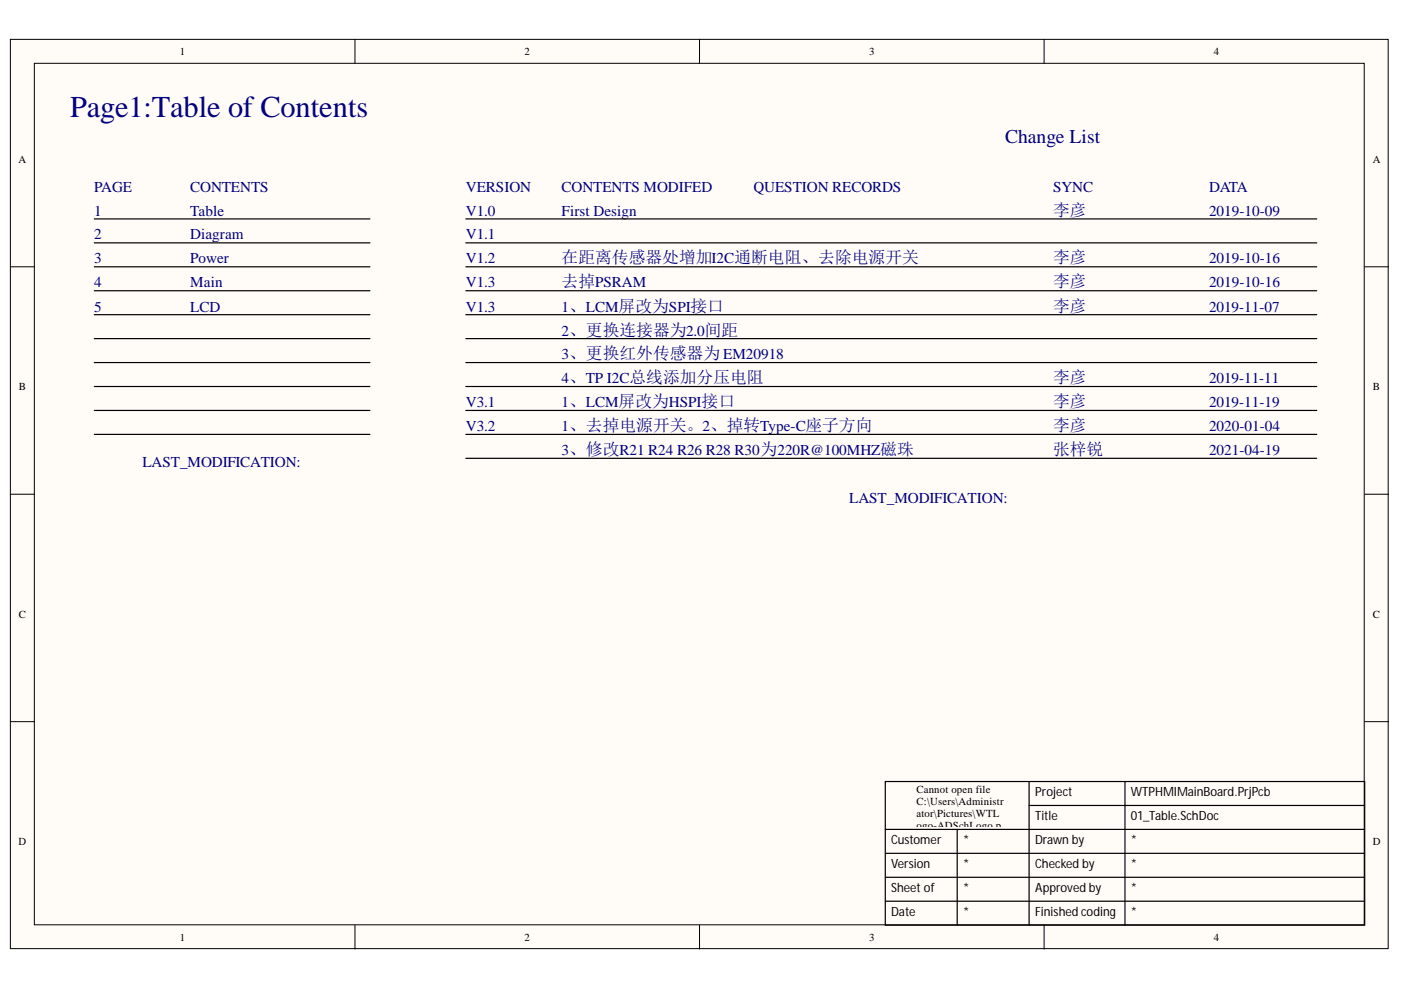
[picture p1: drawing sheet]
<svg xmlns="http://www.w3.org/2000/svg" width="297mm" height="210mm" viewBox="0 0 297 210" stroke-linecap="round" stroke-linejoin="round" font-family="sans-serif">
<defs><g id="words">
<text font-size="6.4" fill="#000080" x="14.9" y="24.8">Page1:Table of Contents</text>
<text font-size="4.1" fill="#000080" x="213.1" y="30.3">Change List</text>
<g font-size="3.5" fill="#000080">
<text x="223.3" y="45.7">李彦</text>
<text x="119.1" y="55.8">在距离传感器处增加I2C通断电阻、去除电源开关</text>
<text x="223.3" y="55.8">李彦</text>
<text x="119.1" y="60.9">去掉PSRAM</text>
<text x="223.3" y="60.9">李彦</text>
<text x="223.3" y="66.1">李彦</text>
<text x="223.3" y="81.3">李彦</text>
<text x="223.3" y="86.3">李彦</text>
<text x="223.3" y="91.4">李彦</text>
<text x="223.3" y="96.5">张梓锐</text>
</g>
<g font-size="3.2" fill="#000080">
<text x="20" y="40.6">PAGE</text>
<text x="40.3" y="40.6">CONTENTS</text>
<text x="98.8" y="40.6">VERSION</text>
<text x="119.1" y="40.6">CONTENTS MODIFED</text>
<text x="159.8" y="40.6">QUESTION RECORDS</text>
<text x="223.3" y="40.6">SYNC</text>
<text x="256.3" y="40.6">DATA</text>
<text x="20" y="45.7">1</text>
<text x="40.3" y="45.7">Table</text>
<text x="98.8" y="45.7">V1.0</text>
<text x="119.1" y="45.7">First Design</text>
<text x="256.3" y="45.7">2019-10-09</text>
<text x="20" y="50.8">2</text>
<text x="40.3" y="50.8">Diagram</text>
<text x="98.8" y="50.8">V1.1</text>
<text x="20" y="55.8">3</text>
<text x="40.3" y="55.8">Power</text>
<text x="98.8" y="55.8">V1.2</text>
<text x="256.3" y="55.8">2019-10-16</text>
<text x="20" y="60.9">4</text>
<text x="40.3" y="60.9">Main</text>
<text x="98.8" y="60.9">V1.3</text>
<text x="256.3" y="60.9">2019-10-16</text>
<text x="20" y="66.1">5</text>
<text x="40.3" y="66.1">LCD</text>
<text x="98.8" y="66.1">V1.3</text>
<text x="119.1" y="66.1">1、LCM屏改为SPI接口</text>
<text x="119.1" y="71.1">2、更换连接器为2.0间距</text>
<text x="256.3" y="66.1">2019-11-07</text>
<text x="119.1" y="76.2">3、更换红外传感器为 EM20918</text>
<text x="119.1" y="81.3">4、TP I2C总线添加分压电阻</text>
<text x="256.3" y="81.3">2019-11-11</text>
<text x="98.8" y="86.3">V3.1</text>
<text x="119.1" y="86.3">1、LCM屏改为HSPI接口</text>
<text x="256.3" y="86.3">2019-11-19</text>
<text x="98.8" y="91.4">V3.2</text>
<text x="119.1" y="91.4">1、去掉电源开关。2、掉转Type-C座子方向</text>
<text x="256.3" y="91.4">2020-01-04</text>
<text x="30.2" y="99">LAST_MODIFICATION:</text>
<text x="119.1" y="96.5">3、修改R21 R24 R26 R28 R30为220R@100MHZ磁珠</text>
<text x="256.3" y="96.5">2021-04-19</text>
<text x="180.1" y="106.6">LAST_MODIFICATION:</text>
</g>
<g font-size="2.7">
<text x="219.5" y="168.8">Project</text>
<text x="219.5" y="173.9">Title</text>
<text x="239.8" y="168.8">WTPHMIMainBoard.PrjPcb</text>
<text x="239.8" y="173.9">01_Table.SchDoc</text>
<text x="188.9" y="178.9">Customer</text>
<text x="204.2" y="178.9">*</text>
<text x="219.5" y="178.9">Drawn by</text>
<text x="239.8" y="178.9">*</text>
<text x="188.9" y="184">Version</text>
<text x="204.2" y="184">*</text>
<text x="219.5" y="184">Checked by</text>
<text x="239.8" y="184">*</text>
<text x="188.9" y="189.1">Sheet of</text>
<text x="204.2" y="189.1">*</text>
<text x="219.5" y="189.1">Approved by</text>
<text x="239.8" y="189.1">*</text>
<text x="188.9" y="194.1">Date</text>
<text x="204.2" y="194.1">*</text>
<text x="219.5" y="194.1">Finished coding</text>
<text x="239.8" y="194.1">*</text>
</g>
<g font-size="2.3">
<text x="38.1" y="11.7">1</text>
<text x="111.2" y="11.7">2</text>
<text x="184.3" y="11.7">3</text>
<text x="257.3" y="11.7">4</text>
<text x="3.9" y="34.5">A</text>
<text x="291.1" y="34.5">A</text>
<text x="4" y="82.7">B</text>
<text x="291.1" y="82.7">B</text>
<text x="4" y="130.9">C</text>
<text x="291.1" y="130.9">C</text>
<text x="194.3" y="168.1">Cannot open file</text>
<text x="194.3" y="170.7">C:\Users\Administr</text>
<text x="194.3" y="173.2">ator\Pictures\WTL</text>
<text x="3.9" y="179.2">D</text>
<text x="194.3" y="175.7">ogo-ADSchLogo.p</text>
<text x="194.3" y="178.3">ng</text>
<text x="291.1" y="179.2">D</text>
<text x="38.1" y="199.5">1</text>
<text x="111.2" y="199.5">2</text>
<text x="184.3" y="199.5">3</text>
<text x="257.3" y="199.5">4</text>
</g>
</g></defs>
<g fill="#fffcf8" stroke="#000" stroke-width=".21">
<path d="M2.2 8.3h292.1v192.8h-292.1z"/>
<path d="M7.3 13.4h281.9v182.7h-281.9z"/>
</g>
<path d="M75.3 8.3v5.1M148.3 8.3v5.1M221.4 8.3v5.1M2.2 56.6h5.1M289.3 56.6h5.1M2.2 104.8h5.1M289.3 104.8h5.1M2.2 153h5.1M289.3 153h5.1M75.3 196.2v5M148.3 196.2v5M221.4 196.2v5" fill="none" stroke="#000" stroke-width=".21"/>
<g fill="none" stroke="#000" stroke-width=".25">
<path d="M20 46.4h58.4M20 51.5h58.4M20 56.6h58.4M98.8 46.4h180.4M98.8 51.5h180.4M98.8 56.6h180.4M20 61.6h58.4M20 66.7h58.4M20 71.8h58.4M20 76.9h58.4M98.8 61.6h180.4M98.8 66.7h180.4"/>
<path d="M98.8 71.8h180.4M98.8 76.9h180.4M20 81.9h58.4M20 87h58.4M20 92.1h58.4M98.8 81.9h180.4M98.8 87h180.4M98.8 92.1h180.4M98.8 97.2h180.4M187.7 165.7h101.6v30.5h-101.6zM187.7 175.9h101.6M202.9 175.9v20.3"/>
<path d="M218.2 165.7v30.5M218.2 170.8h71.1M238.5 165.7v30.5M187.7 191.1h101.6M187.7 186h101.6M187.7 180.9h101.6"/>
</g>
<use href="#words"/>
</svg>
